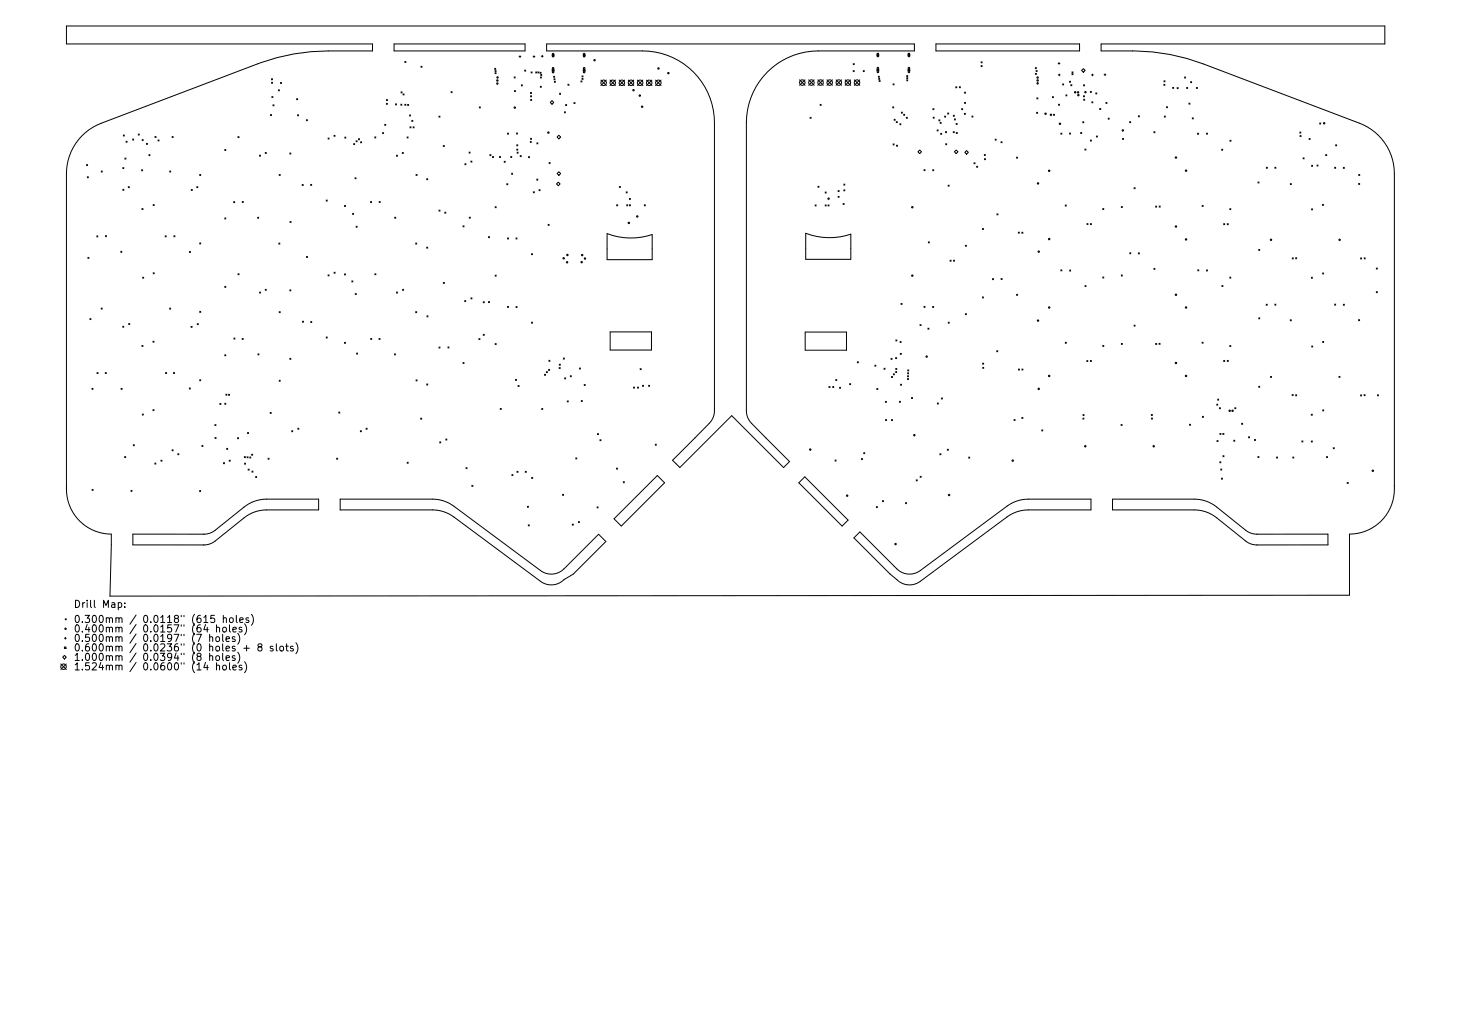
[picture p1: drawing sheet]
<svg xmlns="http://www.w3.org/2000/svg" width="297mm" height="210mm" viewBox="0 0 297 210" stroke-linecap="round" stroke-linejoin="round" font-family="sans-serif">
<defs><g id="words">
<g font-size="2">
<text x="14.9" y="123.6">Drill Map:</text>
<text x="14.9" y="126.7">0.300mm / 0.0118&quot; (615 holes)</text>
<text x="14.9" y="128.6">0.400mm / 0.0157&quot; (64 holes)</text>
<text x="14.9" y="130.5">0.500mm / 0.0197&quot; (7 holes)</text>
<text x="14.9" y="132.4">0.600mm / 0.0236&quot; (0 holes + 8 slots)</text>
<text x="14.9" y="134.4">1.000mm / 0.0394&quot; (8 holes)</text>
<text x="14.9" y="136.3">1.524mm / 0.0600&quot; (14 holes)</text>
</g>
</g></defs>
<g fill="none" stroke="#000" stroke-width=".2">
<path d="M13.5 5.3h268.1v3.6h-57.7v1.5a69.7 69.7 0 0 1 14 .7l3.4 .8 3.4 1.1 31.7 12.1a11 11 0 0 1 7.1 10.2v64.2a9.1 9.1 0 0 1-9.1 9.1v12.4l-252 .2 .2-12.6a9.1 9.1 0 0 1-9.1-9.1v-64.2a11 11 0 0 1 7.1-10.2l31.7-12.1a40.5 40.5 0 0 1 14.4-2.6h9v-1.5h-62.2zM55.2 16l.2 .2M55.2 16.7l.2 .2M55.3 19.6l.2 .3M55.4 16l-.2 .2M55.4 16.7l-.2 .2M55.5 19.6l-.2 .3M56.6 18.3l.2 .2M56.8 18.3l-.2 .2M57 16.8l.2 .2M57.2 16.8l-.2 .2M80.1 8.9h26.7v1.5h-26.7z"/>
<path d="M81.5 18.7l.2 .2M81.7 18.7l-.2 .2M81.9 19.1l.3 .2M82.2 19.1l-.3 .2M82.3 12.5l.2 .2M82.5 12.5l-.2 .2M85.6 13.5l.2 .2M85.8 13.5l-.2 .2M91.7 18.6l.2 .3M91.9 18.6l-.2 .3M100.6 13.9l.2 .2M100.6 14.3l.3 .3"/>
<path d="M100.6 14.8l.3 .2M100.8 13.9l-.2 .2M100.9 14.3l-.3 .3M100.9 14.8l-.3 .2M104.5 15.6l.3 .3M104.6 18.4l.2 .2M104.8 15.6l-.3 .3M104.8 18.4l-.2 .2M105.5 11.5h.4M105.7 11.3v.4M106 17.3l.2 .2M106.2 17.3l-.2 .2"/>
<path d="M106.7 14.3l.2 .2M106.9 14.3l-.2 .2M107.8 18.8l.3 .2M107.9 19.5l.2 .2M108 14.6l.2 .2M108.1 18.8l-.3 .2M108.1 19.5l-.2 .2M108.2 14.6l-.2 .2M108.4 11.5h.4M108.6 11.3v.4M108.9 14.6l.2 .2M109.1 14.6l-.2 .2"/>
<path d="M109.4 14.6l.2 .2M109.6 14.6l-.2 .2M109.8 14.7l.2 .2M109.8 17.5l.3 .3M109.9 15.6l.2 .3M109.9 15.1l.3 .3M110 14.7l-.2 .2M110.1 17.5l-.3 .3M110.1 11.4h.3M110.1 15.6l-.2 .3M110.2 15.1l-.3 .3M110.2 11.3v.3"/>
<path d="M111.1 8.9h74.8v1.5h-19.5a14.6 14.6 0 0 0-14.7 14.6v58.5a3.7 3.7 0 0 0 1.1 2.6l7.7 7.8-1.2 1.2-10.5-10.6-10.6 10.6-1.5-1.5 7.5-7.5a3.7 3.7 0 0 0 1.1-2.6v-58.5a14.6 14.6 0 0 0-14.7-14.6h-19.5zM112.3 11.1h.3v.3h-.3zM112.3 14.1h.3v.3h-.3zM112.3 10.9l.3 .1-.1 .6-.2-.1zM112.3 13.8l.3 .1v.8l-.1 .1-.2-.1zM112.6 15.5l.2 .2M112.6 16l.2 .2M112.7 16.5l.2 .2M112.8 15.5l-.2 .2M112.8 16l-.2 .2M112.9 16.5l-.2 .2M113.8 19l.2 .2"/>
<path d="M114 19l-.2 .2M115.5 17.1l.2 .2M115.7 17.1l-.2 .2M118.1 16.5l.2 .2M118.3 16.5l-.2 .2M118.3 15.4l.2 .2M118.3 15.9l.2 .3M118.5 15.4l-.2 .2M118.5 15.9l-.2 .3M118.6 11.1h.3v.3h-.3zM118.6 14.1h.3v.3h-.3zM118.7 10.9l.2 .1-.1 .6-.2-.1z"/>
<path d="M118.7 13.8l.2 .1v.8l-.1 .1-.2-.1zM122.2 16.3l1.1 1.1M123.3 16.3l-1.1 1.1M124 16.3l1.1 1.1M125.1 16.3l-1.1 1.1M125.9 16.3l1.1 1.1M127 16.3l-1.1 1.1M127.7 16.3l1.1 1.1M128.8 16.3l-1.1 1.1M129.6 16.3l1.1 1.1M130.7 16.3l-1.1 1.1M131.4 16.3l1.1 1.1"/>
<path d="M132.5 16.3l-1.1 1.1M133.3 16.3l1.1 1.1M134.4 16.3l-1.1 1.1M162.6 16.2l1.1 1.1M163.7 16.2l-1.1 1.1M164.4 16.2l1.1 1.1M165.5 16.2l-1.1 1.1M166.3 16.2l1.1 1.1M167.4 16.2l-1.1 1.1M168.1 16.2l1.1 1.1M169.2 16.2l-1.1 1.1M170 16.2l1.1 1.1"/>
<path d="M171.1 16.2l-1.1 1.1M171.8 16.2l1.1 1.2M172.9 16.2l-1.1 1.2M173.5 14.4l.2 .2M173.5 12.9l.2 .3M173.7 14.4l-.2 .2M173.7 12.9l-.2 .3M173.7 16.2l1.1 1.2M174.8 16.2l-1.1 1.2M175.5 14.4l.2 .2M175.7 14.4l-.2 .2M178.3 11h.3v.3h-.3z"/>
<path d="M178.3 14.1h.3v.3h-.3zM178.4 10.9h.2l-.1 .6-.2-.1zM178.4 13.7l.2 .1v.9l-.1 .1-.2-.1zM178.6 15.5l.2 .2M178.7 15.9l.2 .3M178.7 16.4l.2 .2M178.8 15.5l-.2 .2M178.9 15.9l-.2 .3M178.9 16.4l-.2 .2M181.6 17.1l.2 .2M181.8 17.1l-.2 .2M184.3 15.4l.3 .2"/>
<path d="M184.3 16.2l.3 .3M184.3 15.8l.3 .2M184.6 15.4l-.3 .2M184.6 16.2l-.3 .3M184.6 15.8l-.3 .2M184.6 11h.4v.3h-.4zM184.6 14.1h.4v.3h-.4zM184.7 10.9h.2l-.1 .6-.1-.1zM184.7 13.7l.2 .1v.9l-.1 .1-.1-.1zM190.3 8.9h29.2v1.5h-29.2zM194.3 17.6l.2 .3M194.5 17.6l-.2 .3"/>
<path d="M195 17.6l.3 .3M195.3 17.6l-.3 .3M196.1 18.7l.2 .3M196.3 18.7l-.2 .3M199.5 12.6l.2 .2M199.5 13.3l.2 .3M199.7 13.3l-.2 .3M199.7 12.6l-.2 .2M210.5 13.7l.2 .3M210.5 14.9l.2 .2M210.6 14.3l.3 .3M210.7 13.7l-.2 .3"/>
<path d="M210.7 14.9l-.2 .2M210.8 19.9l.2 .2M210.9 14.3l-.3 .3M211 19.9l-.2 .2M214 19.7l.2 .2M214.2 19.7l-.2 .2M215.1 12.9h.4M215.2 15.2h.3M215.3 12.7v.4M215.4 15.1v.3M216 17.1l.3 .2M216.3 17.1l-.3 .2"/>
<path d="M216.7 19.3l.2 .2M216.9 19.3l-.2 .2M217.4 16.5l.3 .2M217.7 16.5l-.3 .2M217.7 17.2l.2 .2M217.9 17.2l-.2 .2M217.9 14.6l.3 .2M217.9 15l.3 .2M218.2 14.6l-.3 .2M218.2 15l-.3 .2M220.3 14l.3 .3-.3 .4-.4-.4zM220.3 19.5l.2 .2"/>
<path d="M220.3 17.2l.2 .3M220.5 19.5l-.2 .2M220.5 17.2l-.2 .3M221.7 18.6l.2 .2M221.9 18.6l-.2 .2M221.9 15.2h.4M222.1 15.1v.3M222.8 18.9l.2 .2M223 18.9l-.2 .2M224.5 15.2h.3M224.7 15v.4M236.6 17.1l.2 .3"/>
<path d="M236.6 16.4l.3 .2M236.8 17.1l-.2 .3M236.9 16.4l-.3 .2M238.4 17.8l.2 .2M238.6 17.8l-.2 .2M239.3 17.8l.2 .2M239.5 17.8l-.2 .2M240.8 15.7l.3 .2M241.1 15.7l-.3 .2M241.3 17.8l.2 .2M241.5 17.8l-.2 .2M242.1 16.6l.2 .2"/>
<path d="M242.3 16.6l-.2 .2M243.2 17.8l.3 .2M243.5 17.8l-.3 .2M17.6 33.5l.2 .2M17.7 35.9l.3 .3M17.8 33.5l-.2 .2M18 35.9l-.3 .3M20.6 34.8l.2 .2M20.8 34.8l-.2 .2M25 34.1l.2 .2M25 38.5l.2 .2M25.1 27.4l.2 .3"/>
<path d="M25.2 34.1l-.2 .2M25.2 38.5l-.2 .2M25.3 27.4l-.2 .3M25.4 32.1l.2 .3M25.6 32.1l-.2 .3M25.6 28.7l.2 .2M25.8 28.7l-.2 .2M26.1 38l.2 .2M26.3 38l-.2 .2M27 28.3l.2 .2M27.2 28.3l-.2 .2M28.1 27.3l.2 .2"/>
<path d="M28.3 27.3l-.2 .2M28.8 34.5l.2 .2M28.9 28.4l.2 .2M29 34.5l-.2 .2M29.1 28.4l-.2 .2M29.8 29.1l.2 .3M30 29.1l-.2 .3M30.3 31.4l.2 .3M30.5 31.4l-.2 .3M31.5 27.7l.2 .3M31.7 27.7l-.2 .3M32.1 28.5l.2 .2"/>
<path d="M32.3 28.5l-.2 .2M34.5 34.8l.2 .2M34.7 34.8l-.2 .2M35 27.8l.2 .2M35.2 27.8l-.2 .2M38.9 38.5l.2 .2M39.1 38.5l-.2 .2M40 38l.2 .2M40.2 38l-.2 .2M40.6 35.5l.2 .2M40.8 35.5l-.2 .2M45.7 30.4l.2 .2"/>
<path d="M45.9 30.4l-.2 .2M48.4 27.8l.2 .2M48.6 27.8l-.2 .2M52.8 31.5l.2 .3M53 31.5l-.2 .3M53.9 31l.2 .2M54.1 31l-.2 .2M55 23.3l.2 .2M55.2 23.3l-.2 .2M55.5 21.3l.2 .2M55.7 21.3l-.2 .2M56.8 35.5l.2 .2"/>
<path d="M57 35.5l-.2 .2M58.9 31.1l.2 .2M59.1 31.1l-.2 .2M60.3 20.1l.2 .2M60.5 23.3l.2 .3M60.5 20.1l-.2 .2M60.7 23.3l-.2 .3M61.4 37.5l.2 .2M61.6 37.5l-.2 .2M62.3 24.3l.2 .3M62.5 24.3l-.2 .3M63.2 37.5l.2 .2"/>
<path d="M63.4 37.5l-.2 .2M66.7 28.1l.2 .2M66.9 28.1l-.2 .2M67.9 27.5l.2 .2M68.1 27.5l-.2 .2M70.1 27.9l.2 .2M70.3 27.9l-.2 .2M71.9 29.2l.2 .2M72.1 29.2l-.2 .2M72.2 36.1l.2 .3M72.4 36.1l-.2 .3M72.4 28.6l.2 .2"/>
<path d="M72.6 28.6l-.2 .2M72.9 28.2l.2 .2M73.1 28.2l-.2 .2M73.3 28.8l.2 .2M73.5 28.8l-.2 .2M76.2 27.8l.2 .3M76.4 27.8l-.2 .3M77.8 27l.2 .2M78 27l-.2 .2M78.2 25.3l.2 .2M78.4 25.3l-.2 .2M78.5 21l.3 .2"/>
<path d="M78.6 20.2l.2 .3M78.8 21l-.3 .2M78.8 20.2l-.2 .3M80.4 21.1l.2 .2M80.6 31.6l.2 .2M80.6 21.1l-.2 .2M80.8 31.6l-.2 .2M81.5 21.2l.2 .2M81.7 21.2l-.2 .2M81.8 31l.2 .2M82 31l-.2 .2M82.3 21.2l.2 .2"/>
<path d="M82.5 21.2l-.2 .2M82.8 27.8l.2 .3M82.9 21.2l.2 .2M83 27.8l-.2 .3M83.1 21.2l-.2 .2M83.3 23.4l.2 .2M83.3 25.8l.3 .2M83.5 23.4l-.2 .2M83.6 25.8l-.3 .2M83.7 24.5l.2 .2M83.9 24.5l-.2 .2M84 25.8l.2 .2"/>
<path d="M84.2 25.8l-.2 .2M84.6 35.5l.2 .2M84.8 35.5l-.2 .2M86.7 36.3l.3 .3M87 36.3l-.3 .3M89.2 23.6l.3 .2M89.5 23.6l-.3 .2M90.1 29.6l.2 .2M90.3 29.6l-.2 .2M94.5 33.3l.2 .2M94.7 33.3l-.2 .2M95.4 30.9l.2 .2"/>
<path d="M95.6 30.9l-.2 .2M95.7 32.8l.2 .2M95.9 32.8l-.2 .2M97.4 21.7l.3 .3M97.7 21.7l-.3 .3M99.6 31.4l.2 .3M99.8 31.4l-.2 .3M100.1 31.8l.2 .3M100.3 31.8l-.2 .3M101.6 31.8l.2 .2M101.8 31.8l-.2 .2M102.5 32.8l.2 .2"/>
<path d="M102.7 32.8l-.2 .2M103 37.4l.2 .2M103.2 27.1l.2 .2M103.2 37.4l-.2 .2M103.4 27.1l-.2 .2M103.8 31.8l.3 .2M104 35.2l.2 .2M104.1 31.8l-.3 .2M104.2 35.2l-.2 .2M105 27l.2 .3M105.1 29.4l.2 .3M105.1 30.3l.2 .2"/>
<path d="M105.1 30.9l.2 .3M105.2 27l-.2 .3M105.3 29.4l-.2 .3M105.3 30.3l-.2 .2M105.3 30.9l-.2 .3M105.8 31.6l.2 .3M106 31.6l-.2 .3M107.4 31.9l.3 .2M107.7 31.9l-.3 .2M107.8 28.7l.2 .3M107.9 28.1l.2 .2M107.9 20.2l.2 .2"/>
<path d="M108 28.7l-.2 .3M108.1 28.1l-.2 .2M108.1 20.2l-.2 .2M108.4 39l.2 .2M108.6 39l-.2 .2M109.1 36.4l.3 .2M109.2 29l.2 .3M109.4 36.4l-.3 .2M109.4 29l-.2 .3M109.6 38.6l.2 .2M109.8 38.6l-.2 .2M111.6 33l.3 .3"/>
<path d="M111.9 33l-.3 .3M111.9 20.8l.3-.3 .4 .3-.4 .4zM113.1 37.4l.4-.4 .4 .4-.4 .4zM113.3 35.3l.3-.4 .4 .4-.4 .4zM113.3 27.9l.3-.4 .4 .4-.4 .3zM114.7 22.7l.3 .3M115 22.7l-.3 .3M115 21.3l.2 .2M115.2 21.3l-.2 .2M116.7 20.8l.2 .3M116.9 20.8l-.2 .3M125.9 37.9l.2 .2"/>
<path d="M126.1 37.9l-.2 .2M127.3 39l.2 .2M127.5 39l-.2 .2M164.7 23.8l.2 .3M164.9 23.8l-.2 .3M166.3 37.9l.2 .2M166.5 37.9l-.2 .2M166.7 21.2l.3 .2M167 21.2l-.3 .2M167.8 39l.2 .3M168 39l-.2 .3M170.4 38.7l.2 .3"/>
<path d="M170.4 39.9l.2 .2M170.6 38.7l-.2 .3M170.6 39.9l-.2 .2M171.6 37.4l.2 .3M171.6 38.6l.2 .2M171.8 38.6l-.2 .2M171.8 37.4l-.2 .3M181.5 21.7l.2 .2M181.6 29.3l.2 .2M181.7 21.7l-.2 .2M181.8 24.2l.2 .3M181.8 29.3l-.2 .2"/>
<path d="M182 24.2l-.2 .3M182.2 24.7l.2 .2M182.3 29.5l.2 .2M182.4 24.7l-.2 .2M182.5 29.5l-.2 .2M182.9 25.2l.3 .2M183.2 25.2l-.3 .2M183.3 22.8l.2 .2M183.5 22.8l-.2 .2M183.7 23.2l.2 .3M183.9 23.2l-.2 .3M184.3 23.8l.2 .3"/>
<path d="M184.5 23.8l-.2 .3M187 30.5l.4 .4-.4 .3-.4-.3zM187.9 34.5l.2 .2M188.1 34.5l-.2 .2M189.6 34.5l.2 .2M189.7 22.1l.2 .2M189.7 23.8l.2 .2M189.8 34.5l-.2 .2M189.9 22.1l-.2 .2M189.9 23.8l-.2 .2M190.5 26.4l.2 .2M190.7 26.4l-.2 .2"/>
<path d="M190.9 24.4l.2 .2M191.1 24.4l-.2 .2M191.1 24.9l.3 .2M191.2 27.1l.3 .2M191.4 24.9l-.3 .2M191.5 27.1l-.3 .2M192.1 23.6l.2 .2M192.2 26.8l.2 .2M192.3 23.6l-.2 .2M192.3 29.2l.2 .2M192.4 26.8l-.2 .2M192.5 29.2l-.2 .2"/>
<path d="M192.7 23l.2 .2M192.8 37.6l.2 .3M192.9 23l-.2 .2M193 37.6l-.2 .3M193.8 26.8l.2 .2M193.8 23.4l.2 .2M194 26.8l-.2 .2M194 23.4l-.2 .2M194 24.2l.3 .2M194 30.9l.4-.4 .4 .4-.4 .3zM194.3 24.2l-.3 .2M194.4 25.1l.2 .2"/>
<path d="M194.4 26.9l.2 .3M194.6 25.1l-.2 .2M194.6 26.9l-.2 .3M195.5 22.1l.2 .2M195.7 22.1l-.2 .2M196.1 23l.2 .3M196.1 20.8l.2 .2M196.3 23l-.2 .3M196.3 20.8l-.2 .2M196.5 30.6l.4 .4-.4 .3-.3-.3zM197.6 23.6l.2 .2M197.8 23.6l-.2 .2"/>
<path d="M198 33.1l.2 .2M198.2 33.1l-.2 .2M198.6 33.8l.2 .2M198.8 33.8l-.2 .2M200.1 31.4l.2 .2M200.2 32.3l.2 .2M200.3 31.4l-.2 .2M200.4 32.3l-.2 .2M202.3 28.3l.2 .2M202.5 28.3l-.2 .2M203.5 28.8l.2 .2M203.7 28.8l-.2 .2"/>
<path d="M206.7 31.9l.2 .3M206.9 31.9l-.2 .3M210.7 22.8l.3 .3M211 22.8l-.3 .3M214.2 23.2l.2 .3M214.4 23.2l-.2 .3M215.2 21.2l.2 .2M215.4 21.2l-.2 .2M215.7 27.1l.2 .2M215.9 27.1l-.2 .2M217.5 27.1l.2 .2M217.7 27.1l-.2 .2"/>
<path d="M219.7 26.9l.2 .3M219.9 26.9l-.2 .3M220.1 24.8l.3 .2M220.3 20.2l.2 .2M220.4 24.8l-.3 .2M220.5 20.2l-.2 .2M220.6 30.3l.2 .2M220.8 30.3l-.2 .2M221.7 28.5l.2 .2M221.9 28.5l-.2 .2M222 20.7l.2 .2M222.2 20.7l-.2 .2"/>
<path d="M222.9 27.7l.2 .2M223.1 27.7l-.2 .2M223.6 22.1l.2 .2M223.8 22.1l-.2 .2M224.8 20.8l.3 .2M225.1 20.8l-.3 .2M225.3 24l.2 .2M225.5 24l-.2 .2M228.2 28.1l.2 .3M228.4 28.1l-.2 .3M229.7 24.7l.2 .3M229.9 24.7l-.2 .3"/>
<path d="M230.6 38.2l.2 .2M230.8 38.2l-.2 .2M231.4 23.5l.3 .3M231.7 23.5l-.3 .3M234.6 26.8l.2 .2M234.8 26.8l-.2 .2M236.7 23.6l.2 .2M236.9 23.6l-.2 .2M237.2 21.7l.2 .2M237.4 21.7l-.2 .2M241.7 21l.2 .2M241.9 21l-.2 .2"/>
<path d="M242.4 24l.2 .2M242.6 24l-.2 .2M243.5 27.1l.2 .2M243.7 27.1l-.2 .2M245.3 27.1l.2 .2M245.5 27.1l-.2 .2M248.4 30.3l.2 .3M248.6 30.3l-.2 .3M250.1 28.5l.2 .2M250.3 28.5l-.2 .2M255.8 37l.2 .2M256 37l-.2 .2"/>
<path d="M257.5 34l.2 .2M257.7 34l-.2 .2M259.2 34l.2 .2M259.4 34l-.2 .2M262.3 37.3l.3 .3M262.6 37.3l-.3 .3M264.3 26.9l.2 .2M264.3 27.6l.2 .2M264.5 26.9l-.2 .2M264.5 27.6l-.2 .2M264.9 32.1l.2 .2M265.1 32.1l-.2 .2"/>
<path d="M266.1 28.1l.3 .3M266.4 28.1l-.3 .3M266.7 33.6l.2 .2M266.9 33.6l-.2 .2M267.8 33.6l.2 .2M268 33.6l-.2 .2M268.3 25l.2 .2M268.5 25l-.2 .2M269.5 31.4l.2 .3M269.7 31.4l-.2 .3M271.4 34l.2 .2M271.6 29.4l.2 .3"/>
<path d="M271.6 34l-.2 .2M271.8 29.4l-.2 .3M273.1 34l.2 .2M273.3 34l-.2 .2M276.2 37.3l.2 .2M276.2 35.5l.3 .2M276.4 37.3l-.2 .2M276.5 35.5l-.3 .2M17.9 52.3l.2 .3M18.1 52.3l-.2 .3M19.7 48l.2 .2M19.9 48l-.2 .2"/>
<path d="M21.4 47.9l.2 .2M21.6 47.9l-.2 .2M24.6 51.1l.2 .2M24.8 51.1l-.2 .2M28.9 42.4l.2 .2M29 56.4l.2 .2M29.1 42.4l-.2 .2M29.2 56.4l-.2 .2M31.1 41.6l.3 .2M31.1 55.5l.3 .2M31.4 41.6l-.3 .2M31.4 55.5l-.3 .2"/>
<path d="M33.6 48l.2 .2M33.8 48l-.2 .2M35.4 47.9l.2 .3M35.6 47.9l-.2 .3M38.5 51.1l.2 .2M38.7 51.1l-.2 .2M40.6 49.4l.2 .2M40.8 49.4l-.2 .2M45.7 44.3l.2 .2M45.7 58.2l.2 .2M45.9 44.3l-.2 .2M45.9 58.2l-.2 .2"/>
<path d="M47.5 41l.2 .2M47.7 41l-.2 .2M48.4 55.7l.2 .2M48.6 55.7l-.2 .2M49.2 41l.3 .2M49.5 41l-.3 .2M52.4 44.2l.2 .2M52.6 44.2l-.2 .2M52.8 59.4l.2 .2M53 59.4l-.2 .2M53.9 58.8l.2 .2M54.1 58.8l-.2 .2"/>
<path d="M56.7 49.4l.2 .2M56.9 49.4l-.2 .2M58.9 58.9l.2 .3M59 45l.2 .2M59.1 58.9l-.2 .3M59.2 45l-.2 .2M62.3 52.1l.2 .3M62.5 52.1l-.2 .3M66.3 40.7l.2 .2M66.5 40.7l-.2 .2M66.7 55.9l.2 .2M66.9 55.9l-.2 .2"/>
<path d="M67.9 55.3l.2 .3M68.1 55.3l-.2 .3M70 41.8l.2 .2M70 55.7l.2 .2M70.2 41.8l-.2 .2M70.2 55.7l-.2 .2M71.5 57.1l.3 .2M71.7 43.4l.2 .2M71.8 57.1l-.3 .2M71.9 43.4l-.2 .2M72.2 59.7l.2 .2M72.4 46l.2 .2"/>
<path d="M72.4 59.7l-.2 .2M72.6 46l-.2 .2M75.3 41l.3 .2M75.6 41l-.3 .2M76.2 55.7l.2 .2M76.4 55.7l-.2 .2M77.1 41l.2 .2M77.3 41l-.2 .2M80.2 44.2l.3 .2M80.5 44.2l-.3 .2M80.6 59.4l.2 .2M80.8 59.4l-.2 .2"/>
<path d="M81.8 58.8l.3 .2M82.1 58.8l-.3 .2M84.5 49.4l.2 .2M84.7 49.4l-.2 .2M86.7 50.2l.3 .3M87 50.2l-.3 .3M89.2 42.7l.3 .2M89.5 42.7l-.3 .2M90.1 57.4l.2 .2M90.3 57.4l-.2 .2M90.4 43.1l.2 .3M90.6 43.1l-.2 .3"/>
<path d="M94.1 45.9l.2 .2M94.3 45.9l-.2 .2M95.4 44.2l.2 .2M95.6 44.2l-.2 .2M99.3 48.1l.2 .2M99.5 48.1l-.2 .2M100.7 55.9l.2 .3M100.7 42l.2 .2M100.9 42l-.2 .2M100.9 55.9l-.2 .3M103.2 48.4l.2 .2M103.4 48.4l-.2 .2"/>
<path d="M104.9 48.4l.2 .2M105.1 48.4l-.2 .2M108.1 51.6l.2 .2M108.3 51.6l-.2 .2M111.4 45.6l.3 .2M111.7 45.6l-.3 .2M123.4 47.5a13.5 13.5 0 0 0 9.2 .2v5.1h-9.2zM125.4 41.6l.2 .3M125.6 41.6l-.2 .3M127.4 41.6l.2 .3M127.6 41.6l-.2 .3M128 40.3l.2 .3"/>
<path d="M128 41.6l.2 .3M128.2 40.3l-.2 .3M128.2 41.6l-.2 .3M131 41.6l.2 .3M131.2 41.6l-.2 .3M163.8 47.4a13.5 13.5 0 0 0 9.2 .2v5.1h-9.2zM165.7 41.7l.2 .2M165.9 41.7l-.2 .2M167.8 41.7l.2 .2M168 41.7l-.2 .2M168.3 41.7l.3 .2M168.6 41.7l-.3 .2"/>
<path d="M171.4 41.4l.2 .2M171.6 41.4l-.2 .2M188.7 49.2l.3 .2M189 49.2l-.3 .2M193.2 52.9l.2 .2M193.4 52.9l-.2 .2M193.8 52.9l.3 .2M194.1 52.9l-.3 .2M196.3 49.9l.2 .2M196.5 49.9l-.2 .2M199.7 46.5l.2 .2M199.9 46.5l-.2 .2"/>
<path d="M201.8 56.7l.2 .2M202 56.7l-.2 .2M202.7 43.5l.2 .2M202.9 43.5l-.2 .2M203.5 56.6l.2 .2M203.7 56.6l-.2 .2M206.7 59.8l.2 .3M206.9 59.8l-.2 .3M207 47.2l.3 .2M207.3 47.2l-.3 .2M207.8 47.2l.2 .2M208 47.2l-.2 .2"/>
<path d="M215.7 54.9l.2 .2M215.9 54.9l-.2 .2M216.6 41.7l.2 .2M216.8 41.7l-.2 .2M217.5 54.9l.2 .2M217.7 54.9l-.2 .2M220.6 58.1l.2 .2M220.8 58.1l-.2 .2M221 45.5l.2 .2M221.2 45.5l-.2 .2M221.7 45.5l.2 .2M221.9 45.5l-.2 .2"/>
<path d="M224.2 42.4l.2 .2M224.2 56.3l.2 .2M224.4 42.4l-.2 .2M224.4 56.3l-.2 .2M228 42l.2 .2M228 55.9l.2 .2M228.2 55.9l-.2 .2M228.2 42l-.2 .2M229.7 51.4l.2 .2M229.9 51.4l-.2 .2M231.4 51.4l.3 .2M231.7 51.4l-.3 .2"/>
<path d="M234.6 54.6l.2 .2M234.8 54.6l-.2 .2M235 41.9l.2 .2M235.2 41.9l-.2 .2M235.7 41.9l.2 .2M235.9 41.9l-.2 .2M243.5 54.9l.2 .2M243.7 54.9l-.2 .2M244.4 41.8l.2 .2M244.6 41.8l-.2 .2M245.3 54.9l.2 .2M245.5 54.9l-.2 .2"/>
<path d="M248.4 58.1l.2 .2M248.6 58.1l-.2 .2M248.8 45.5l.2 .2M249 45.5l-.2 .2M249.5 45.5l.2 .2M249.7 45.5l-.2 .2M250 42.4l.2 .2M250 56.3l.2 .3M250.2 42.4l-.2 .2M250.2 56.3l-.2 .3M255.9 50.7l.2 .2M256.1 50.7l-.2 .2"/>
<path d="M262.7 52.4l.2 .3M262.9 52.4l-.2 .3M263.4 52.4l.2 .2M263.6 52.4l-.2 .2M266.6 56.4l.2 .2M266.7 42.5l.2 .2M266.8 56.4l-.2 .2M266.9 42.5l-.2 .2M268.9 41.6l.2 .2M268.9 55.5l.2 .2M269.1 41.6l-.2 .2M269.1 55.5l-.2 .2"/>
<path d="M276.6 52.4l.2 .3M276.8 52.4l-.2 .3M277.3 52.4l.3 .2M277.6 52.4l-.3 .2M279.8 59.3l.2 .2M279.8 54.5l.2 .2M280 54.5l-.2 .2M280 59.3l-.2 .2M18.3 64.8l.2 .2M18.5 64.8l-.2 .2M18.7 79l.2 .2M18.9 79l-.2 .2"/>
<path d="M19.7 75.7l.2 .3M19.9 75.7l-.2 .3M20.6 62.6l.2 .3M20.8 62.6l-.2 .3M21.4 75.7l.2 .3M21.6 75.7l-.2 .3M24.6 79l.2 .2M24.8 79l-.2 .2M25 66.3l.2 .2M25.2 66.3l-.2 .2M26.2 65.8l.2 .2M26.4 65.8l-.2 .2"/>
<path d="M28.9 70.2l.2 .3M29.1 70.2l-.2 .3M31.1 69.4l.2 .2M31.3 69.4l-.2 .2M33.7 75.7l.2 .3M33.9 75.7l-.2 .3M34.5 62.6l.2 .3M34.7 62.6l-.2 .3M35.3 75.7l.2 .3M35.5 75.7l-.2 .3M38.5 78.9l.2 .2M38.7 78.9l-.2 .2"/>
<path d="M38.8 66.4l.3 .2M39.1 66.4l-.3 .2M40.1 65.8l.2 .2M40.3 65.8l-.2 .2M40.6 63.3l.2 .2M40.6 77.2l.2 .2M40.8 63.3l-.2 .2M40.8 77.2l-.2 .2M45.7 72.1l.2 .3M45.9 72.1l-.2 .3M47.5 68.7l.3 .3M47.8 68.7l-.3 .3"/>
<path d="M49.2 68.8l.2 .2M49.4 68.8l-.2 .2M52.4 72l.3 .2M52.7 72l-.3 .2M56.8 63.4l.2 .2M56.8 77.3l.2 .2M57 63.4l-.2 .2M57 77.3l-.2 .2M58.9 72.9l.2 .2M59.1 72.9l-.2 .2M61.5 65.3l.2 .2M61.7 65.3l-.2 .2"/>
<path d="M63.2 65.4l.2 .2M63.4 65.4l-.2 .2M66.3 68.5l.2 .2M66.5 68.5l-.2 .2M70 69.6l.2 .2M70.2 69.6l-.2 .2M72.5 71.8l.2 .2M72.7 71.8l-.2 .2M75.4 68.8l.2 .2M75.6 68.8l-.2 .2M77.1 68.8l.2 .2M77.3 68.8l-.2 .2"/>
<path d="M80.2 72l.2 .2M80.4 72l-.2 .2M84.5 63.4l.2 .2M84.6 77.2l.2 .3M84.7 63.4l-.2 .2M84.8 77.2l-.2 .3M86.7 78.1l.3 .2M86.8 64.2l.2 .2M87 78.1l-.3 .2M87 64.2l-.2 .2M89.2 70.6l.3 .2M89.5 70.6l-.3 .2"/>
<path d="M91.1 70.5l.2 .3M91.3 70.5l-.2 .3M94.1 73.7l.2 .2M94.3 73.7l-.2 .2M94.5 61.1l.2 .2M94.7 61.1l-.2 .2M95.7 60.6l.3 .2M96 60.6l-.3 .2M97.4 68.8l.2 .3M97.6 68.8l-.2 .3M98.2 61.4l.3 .2M98.2 68l.3 .2"/>
<path d="M98.5 68l-.3 .2M98.5 61.4l-.3 .2M99.3 61.3l.2 .2M99.5 61.3l-.2 .2M100.7 69.9l.2 .2M100.9 69.9l-.2 .2M103.2 62.3l.2 .2M103.4 62.3l-.2 .2M104.8 77.1l.2 .3M104.9 62.3l.2 .3M105 77.1l-.2 .3M105.1 62.3l-.2 .3"/>
<path d="M105.3 78.4l.2 .2M105.5 78.4l-.2 .2M108.1 65.5l.2 .2M108.3 65.5l-.2 .2M110.7 76.1l.2 .2M110.9 76.1l-.2 .2M111.1 75.6l.2 .2M111.3 75.6l-.2 .2M111.5 75.1l.3 .2M111.6 73.3l.2 .2M111.8 75.1l-.3 .2M111.8 73.3l-.2 .2"/>
<path d="M113.7 74.7l.2 .3M113.7 74l.2 .3M113.9 74.7l-.2 .3M113.9 74l-.2 .3M114.5 72.8l.3 .2M114.8 72.8l-.3 .2M114.8 76.8l.2 .2M115 76.8l-.2 .2M115.9 76.4l.3 .2M116.2 76.4l-.3 .2M117.8 74.8l.2 .2M118 74.8l-.2 .2"/>
<path d="M118.8 78.2l.2 .2M119 78.2l-.2 .2M124.1 67.5h8.4v3.7h-8.4zM128.8 78.7l.2 .2M129 78.7l-.2 .2M129.6 78.7l.2 .2M129.8 78.7l-.2 .2M130.1 75l.3 .2M130.4 75l-.3 .2M130.6 78.3l.2 .3M130.8 78.3l-.2 .3M131.9 78.3l.2 .3"/>
<path d="M132.1 78.3l-.2 .3M163.7 67.5h8.4v3.7h-8.4zM168.5 78.6l.3 .2M168.8 78.6l-.3 .2M169.3 78.6l.2 .2M169.5 78.6l-.2 .2M169.9 77.2l.2 .2M170.1 77.2l-.2 .2M170.7 78.7l.2 .3M170.9 78.7l-.2 .3M172.7 78l.3 .2M173 78l-.3 .2"/>
<path d="M174.3 73.6l.2 .2M174.5 73.6l-.2 .2M177.9 74.3l.2 .2M178.1 74.3l-.2 .2M178.3 79l.2 .2M178.5 79l-.2 .2M179.7 74.9l.2 .2M179.9 74.9l-.2 .2M181.2 72.9l.2 .2M181.2 76.6l.3 .2M181.4 72.9l-.2 .2M181.5 76.6l-.3 .2"/>
<path d="M181.6 76l.2 .2M181.8 76l-.2 .2M182.1 72.7l.2 .2M182.1 75.5l.2 .2M182.1 74.9l.2 .2M182.1 69.1l.3 .2M182.3 72.7l-.2 .2M182.3 75.5l-.2 .2M182.3 74.9l-.2 .2M182.4 69.1l-.3 .2M183 69.4l.2 .3M183 71.8l.3 .3"/>
<path d="M183.1 78.1l.2 .2M183.2 61.7l.2 .2M183.2 69.4l-.2 .3M183.3 71.8l-.3 .3M183.3 78.1l-.2 .2M183.4 61.7l-.2 .2M184.5 77l.2 .2M184.5 76.4l.2 .2M184.5 75.8l.2 .2M184.5 75.2l.3 .2M184.7 77l-.2 .2M184.7 76.4l-.2 .2"/>
<path d="M184.7 75.8l-.2 .2M184.8 75.2l-.3 .2M187 66l.3 .2M187.3 66l-.3 .2M187.9 62.3l.2 .2M188.1 62.3l-.2 .2M188.7 66.7l.2 .2M188.9 66.7l-.2 .2M189.6 62.3l.2 .2M189.8 62.3l-.2 .2M192.8 65.5l.2 .2M193 65.5l-.2 .2"/>
<path d="M196.3 63.8l.2 .2M196.5 63.8l-.2 .2M199.7 60.4l.2 .2M199.8 73.8l.2 .3M199.8 74.7l.2 .2M199.9 60.4l-.2 .2M200 73.8l-.2 .3M200 74.7l-.2 .2M202.6 71.3l.3 .2M202.9 71.3l-.3 .2M207.1 75l.2 .3M207.3 75l-.2 .3"/>
<path d="M207.8 75l.2 .3M208 75l-.2 .3M216.6 69.6l.2 .2M216.8 69.6l-.2 .2M221 73.3l.2 .2M221.2 73.3l-.2 .2M221.7 73.3l.2 .2M221.9 73.3l-.2 .2M224.2 70.2l.2 .3M224.4 70.2l-.2 .3M228 69.8l.2 .2M228.2 69.8l-.2 .2"/>
<path d="M230.6 66.1l.2 .2M230.8 66.1l-.2 .2M235 69.8l.2 .3M235.2 69.8l-.2 .3M235.6 69.8l.3 .2M235.9 69.8l-.3 .2M244.4 69.6l.2 .2M244.6 69.6l-.2 .2M248.8 73.3l.2 .2M249 73.3l-.2 .2M249.5 73.3l.2 .2M249.7 73.3l-.2 .2"/>
<path d="M250 70.3l.2 .2M250.2 70.3l-.2 .2M255.9 64.6l.2 .2M255.9 78.5l.2 .3M256.1 64.6l-.2 .2M256.1 78.5l-.2 .3M257.4 61.9l.2 .2M257.6 61.9l-.2 .2M258.3 76.5l.2 .2M258.5 76.5l-.2 .2M259.2 61.8l.2 .3M259.4 61.8l-.2 .3"/>
<path d="M262.3 65l.2 .2M262.5 65l-.2 .2M266.7 70.4l.2 .2M266.9 70.4l-.2 .2M268.9 69.4l.2 .2M269.1 69.4l-.2 .2M271.3 61.8l.3 .3M271.6 61.8l-.3 .3M272.2 76.5l.2 .2M272.4 76.5l-.2 .2M273.1 61.9l.2 .2M273.3 61.9l-.2 .2"/>
<path d="M276.2 65l.2 .2M276.4 65l-.2 .2M18.7 99.5l.2 .2M18.9 99.5l-.2 .2M25.3 92.8l.3 .3M25.6 92.8l-.3 .3M26.6 99.7l.2 .2M26.8 99.7l-.2 .2M27.1 90.4l.2 .2M27.3 90.4l-.2 .2M28.9 84.2l.2 .2M29.1 84.2l-.2 .2"/>
<path d="M31.1 83.3l.2 .2M31.3 83.3l-.2 .2M31.5 94.2l.2 .2M31.7 94.2l-.2 .2M32.7 93.6l.2 .2M32.9 93.6l-.2 .2M35 91.5l.2 .2M35.2 91.5l-.2 .2M36.2 92.3l.2 .2M36.4 92.3l-.2 .2M40.6 99.8l.2 .2M40.8 99.8l-.2 .2"/>
<path d="M41 90.6l.3 .2M41.3 90.6l-.3 .2M43.7 86.3l.2 .3M43.7 89l.2 .2M43.9 86.3l-.2 .3M43.9 89l-.2 .2M44.7 82l.2 .2M44.9 82l-.2 .2M45.4 94.1l.2 .2M45.6 94.1l-.2 .2M45.7 82l.2 .2M45.9 82l-.2 .2"/>
<path d="M45.9 80.2l.2 .2M46.1 91.2l.2 .2M46.1 80.2l-.2 .2M46.3 91.2l-.2 .2M46.5 80.2l.2 .2M46.6 93.6l.2 .2M46.7 80.2l-.2 .2M46.8 93.6l-.2 .2M48.3 89l.2 .2M48.5 89l-.2 .2M49.7 92.8l.2 .3M49.7 94.2l.2 .2"/>
<path d="M49.9 92.8l-.2 .3M49.9 94.2l-.2 .2M50.2 92.9l.2 .2M50.3 87.9l.2 .3M50.4 92.9l-.2 .2M50.4 95.4l.3 .2M50.5 87.9l-.2 .3M50.7 95.4l-.3 .2M50.8 92.9l.2 .2M51 92.9l-.2 .2M51.2 92.4l.2 .2M51.2 95.8l.2 .2"/>
<path d="M51.4 92.4l-.2 .2M51.4 95.8l-.2 .2M52 96.9l.2 .2M52.2 96.9l-.2 .2M54.5 93.2l.2 .2M54.7 93.2l-.2 .2M54.9 83.9l.2 .2M55.1 83.9l-.2 .2M59.3 87.6l.2 .2M59.5 87.6l-.2 .2M60.5 87.1l.3 .2M60.8 87.1l-.3 .2"/>
<path d="M68.4 93.2l.3 .2M68.7 93.2l-.3 .2M68.9 83.8l.2 .2M69.1 83.8l-.2 .2M73.3 87.6l.2 .2M73.5 87.6l-.2 .2M74.4 87.1l.2 .2M74.6 87.1l-.2 .2M82.8 94l.2 .2M83 94l-.2 .2M85.5 85l.2 .2M85.7 85l-.2 .2"/>
<path d="M89.4 89.8l.2 .3M89.6 89.8l-.2 .3M90.6 89.3l.3 .2M90.9 89.3l-.3 .2M94.7 95.1l.3 .2M95 95.1l-.3 .2M95.9 98.7l.3 .2M96.2 98.7l-.3 .2M101.7 83l.2 .3M101.9 83l-.2 .3M104.1 96.5l.2 .2M104.3 96.5l-.2 .2"/>
<path d="M105.1 95.8l.2 .3M105.3 95.8l-.2 .3M106.8 95.8l.2 .3M107 95.8l-.2 .3M108.1 97.1l.2 .2M108.3 97.1l-.2 .2M110.1 83.1l.3 .2M110.4 83.1l-.3 .2M115.3 81.5l.2 .2M115.5 81.5l-.2 .2M117.1 93.1l.2 .2M117.3 93.1l-.2 .2"/>
<path d="M118.2 81.4l.2 .3M118.4 81.4l-.2 .3M121.5 88.2l.2 .2M121.7 88.2l-.2 .2M122 89.4l.2 .2M122.2 89.4l-.2 .2M125.3 95.2l.2 .2M125.5 95.2l-.2 .2M126.7 98l.2 .2M126.9 98l-.2 .2M133.2 90.3l.2 .2M133.4 90.3l-.2 .2"/>
<path d="M133.6 96.7l1.5 1.5-8.8 8.8-1.5-1.5zM162.4 98.2l1.2-1.2 8.8 8.8-1.2 1.2zM169.8 93.5l.2 .3M170 93.5l-.2 .3M175.1 93.2l.3 .3M175.4 93.2l-.3 .3M175.6 92l.2 .3M175.8 92l-.2 .3M180 81.6l.2 .2M180 85.3l.3 .2M180.2 81.6l-.2 .2M180.3 85.3l-.3 .2"/>
<path d="M181.2 85.3l.3 .2M181.5 85.3l-.3 .2M182.8 81.6l.3 .2M183.1 81.6l-.3 .2M185.3 80.8l.2 .3M185.5 80.8l-.2 .3M186.3 97.6l.2 .2M186.5 97.6l-.2 .2M187.1 96.8l.2 .3M187.3 96.8l-.2 .3M190.6 81.9l.2 .3M190.8 81.9l-.2 .3"/>
<path d="M191.1 92.3l.2 .2M191.3 92.3l-.2 .2M191.4 80.9l.2 .2M191.6 80.9l-.2 .2M192.6 91.3l.2 .3M192.8 91.3l-.2 .3M196.9 92.9l.3 .3M197.2 92.9l-.3 .3M206.2 85.3l.2 .2M206.4 85.3l-.2 .2M207.8 84.9l.2 .2M208 84.9l-.2 .2"/>
<path d="M211.8 87.4l.2 .2M212 87.4l-.2 .2M220.2 85l.2 .2M220.2 84.3l.2 .2M220.4 85l-.2 .2M220.4 84.3l-.2 .2M227.9 86.3l.2 .2M228.1 86.3l-.2 .2M234.1 84.3l.2 .2M234.1 85l.2 .2M234.3 84.3l-.2 .2M234.3 85l-.2 .2"/>
<path d="M241.8 86.3l.3 .2M242.1 86.3l-.3 .2M244.5 84.7l.2 .2M244.7 84.7l-.2 .2M247.4 82.2l.2 .2M247.4 89.6l.2 .2M247.6 81.2l.2 .2M247.6 82.2l-.2 .2M247.6 89.6l-.2 .2M247.8 81.2l-.2 .2M247.9 82.9l.2 .2M248 93.9l.2 .2"/>
<path d="M248 88.1l.2 .2M248.1 82.9l-.2 .2M248.2 95.4l.2 .2M248.2 93.9l-.2 .2M248.2 88.1l-.2 .2M248.3 97.2l.2 .2M248.4 95.4l-.2 .2M248.5 97.2l-.2 .2M248.6 88.1l.2 .2M248.6 92.7l.3 .2M248.8 88.1l-.2 .2M248.9 92.7l-.3 .2"/>
<path d="M250.8 89.5l.3 .2M251 82.9l.3 .2M251.1 89.5l-.3 .2M251.3 82.9l-.3 .2M252.4 86.1l.3 .2M252.7 86.1l-.3 .2M253.8 88.8l.3 .2M254.1 88.8l-.3 .2M255 89.4l.3 .2M255.3 89.4l-.3 .2M255.7 92.8l.3 .3M256 92.8l-.3 .3"/>
<path d="M259.5 92.9l.2 .2M259.7 92.9l-.2 .2M262.7 80.2l.2 .2M262.8 92.9l.3 .2M262.9 80.2l-.2 .2M263.1 92.9l-.3 .2M263.4 80.3l.2 .2M263.6 80.3l-.2 .2M264.7 89.7l.2 .2M264.9 89.7l-.2 .2M266.6 84.2l.2 .2M266.6 89.7l.2 .2"/>
<path d="M266.8 84.2l-.2 .2M266.8 89.7l-.2 .2M268.9 83.3l.2 .3M269.1 83.3l-.2 .3M269.7 92.8l.2 .3M269.9 92.8l-.2 .3M271.1 91l.2 .3M271.3 91l-.2 .3M273.9 98.1l.2 .2M274.1 98.1l-.2 .2M276.6 80.3l.2 .2M276.8 80.3l-.2 .2"/>
<path d="M277.3 80.2l.2 .3M277.5 80.2l-.2 .3M280 80.3l.3 .2M280.3 80.3l-.3 .2M27 108.6h14.5a3.7 3.7 0 0 0 2.3-.8l5.8-4.7a7.3 7.3 0 0 1 4.6-1.6h10.6v2.2h-10.6a7.3 7.3 0 0 0-4.6 1.6l-5.8 4.7a3.7 3.7 0 0 1-2.3 .8h-14.5zM69.2 101.5h18.7a7.3 7.3 0 0 1 4.4 1.4l17.6 13.1a3.7 3.7 0 0 0 4.8-.3l7-7.1 1.5 1.5-6.6 6.6-1.9 1.2a3.7 3.7 0 0 1-4.8 .3l-17.6-13.1a7.3 7.3 0 0 0-4.4-1.4h-18.7zM107.2 102.9l.2 .3M107.4 106.7l.2 .2M107.4 102.9l-.2 .3M107.6 106.7l-.2 .2M114.4 100.5l.2 .2M114.6 100.5l-.2 .2"/>
<path d="M116.3 106.6l.3 .2M116.6 106.6l-.3 .2M117.6 106.1l.2 .2M117.8 106.1l-.2 .2M121.4 103.1l.2 .2M121.6 103.1l-.2 .2M173.6 109.4l1.2-1.2 7.5 7.5a3.7 3.7 0 0 0 4.8 .3l17.6-13.1a7.3 7.3 0 0 1 4.4-1.4h12.7v2.2h-12.7a7.3 7.3 0 0 0-4.4 1.4l-17.6 13.1a3.7 3.7 0 0 1-4.8-.3l-1.3-1.2zM178.2 103l.2 .2M178.4 103l-.2 .2M179.4 101.8l.2 .2M179.6 101.8l-.2 .2M184.1 102.2l.2 .2"/>
<path d="M184.3 102.2l-.2 .2M226.2 101.5h16.6a7.3 7.3 0 0 1 4.6 1.6l5.8 4.7a3.7 3.7 0 0 0 2.3 .8h14.5v2.2h-14.5a3.7 3.7 0 0 1-2.3-.8l-5.8-4.7a7.3 7.3 0 0 0-4.6-1.6h-16.6zM12.4 135l1.1 1.1M13.1 131.6h.3v.3h-.3zM13.1 133.3l.4 .3-.4 .4-.4-.4zM13.1 129.8h.4M13.3 125.8l.2 .2M13.3 129.6v.4M13.5 125.8l-.2 .2M13.5 135l-1.1 1.1M24.1 122.6l.4-.1 .2 .3-.1 .7h-.5M25.4 123.4v.1"/>
<path d="M25.4 122.6v.2M41.8 127l-.4 1h.9M41.8 134.7l-.4 1h.9M42.6 129.6l.2-.1h.4v.9M42.6 133.5l.2-.2 .4 .1v.9M42.6 129v1.4M42.6 132.8v1.5M43.6 125.1h-.7l-.1 .7 .2-.1 .5 .1 .2 .2-.1 .4-.2 .2-.6-.2M43.9 129.6l.3-.1 .4 .1v.6l-.1 .2h-.3l-.3-.1zM43.9 133.5l.3-.2 .4 .2v.5l-.1 .2-.3 .1-.3-.1zM44 127.7l.2-.2 .4 .1v.9M44 135.4l.2-.1h.4v.9"/>
<path d="M44 127.1v1.4M44 134.8v1.4M45.3 129v1.2l.2 .2M45.3 132.8v1.3l.2 .2M45.3 127.7l.2-.2 .5 .2v.5l-.1 .2-.4 .1-.2-.1zM45.3 135.4l.2-.1 .5 .1v.6l-.1 .2h-.4l-.2-.1zM45.4 125.8l.2-.2 .4 .1v.9M45.4 125.1v1.5M46 130l.7-.2-.1-.3h-.4l-.2 .2v.7h.6M46 133.8l.7-.1-.1-.3-.4-.1-.2 .2v.7h.6M46.7 127.1v1.2l.2 .2M46.7 134.8v1.2l.2 .2"/>
<path d="M46.8 125.7l.3-.1 .3 .3v.4l-.3 .3-.3-.1-.1-.2zM47.4 128l.6-.1v-.3l-.4-.1-.2 .3v.6h.6M47.4 135.7l.6-.1v-.3h-.4l-.2 .2v.7h.6M47.8 129.5h-.4l-.2 .2 .1 .2 .5 .1v.4h-.6M47.8 133.4l-.4-.1-.2 .2 .1 .2 .5 .2v.3h-.6M48 125.1v1.3l.3 .2M48.3 128.8a1.68 1.68 0 0 1 0 2.2M48.3 132.6a1.68 1.68 0 0 1 0 2.3M48.7 126.1l.7-.1v-.3l-.4-.1-.3 .2 .1 .7h.6M49.2 127.6l-.4-.1-.2 .3 .1 .2 .5 .1v.3h-.6M49.2 135.3h-.4l-.2 .2 .1 .2 .5 .1v.4h-.6M49.6 131.8h1.1"/>
<path d="M49.7 126.8a1.67 1.67 0 0 1 0 2.3M49.7 134.6a1.67 1.67 0 0 1 0 2.2M50.1 131.3v1.1M50.6 125.7l-.4-.1-.2 .2 .1 .2 .5 .2v.3h-.6M51.1 124.9a1.68 1.68 0 0 1 0 2.2M52.7 131.5l-.3-.2 .1-.2 .2-.2 .4 .1 .2 .2-.1 .2-.6 .2-.2 .2v.3l.3 .3h.3l.3-.3v-.3l-.3-.3M55.5 131.5l-.4-.1-.2 .2 .1 .2 .5 .2v.3h-.6M56.2 130.9v1.3l.2 .2M57 131.5l.2-.1 .4 .1v.6l-.1 .2-.3 .1-.2-.2zM58.1 131.4h.5M58.3 130.9v1.3l.3 .2M59.6 131.5l-.4-.1-.2 .2 .1 .2 .5 .2v.3h-.6"/>
<path d="M60.2 130.7a1.68 1.68 0 0 1 0 2.2"/>
<circle cx="101.1" cy="16.4" r=".15"/>
<circle cx="101.1" cy="17" r=".15"/>
<circle cx="101.2" cy="15.7" r=".15"/>
<circle cx="120.9" cy="12.2" r=".15"/>
<circle cx="122.7" cy="16.8" r=".56"/>
<circle cx="124.6" cy="16.8" r=".56"/>
<circle cx="126.4" cy="16.8" r=".56"/>
<circle cx="128.3" cy="16.8" r=".56"/>
<circle cx="128.8" cy="18.3" r=".15"/>
<circle cx="130.1" cy="19.4" r=".15"/>
<circle cx="130.1" cy="16.8" r=".56"/>
<circle cx="132" cy="16.8" r=".56"/>
<circle cx="133.8" cy="16.8" r=".56"/>
<circle cx="133.9" cy="13.9" r=".15"/>
<circle cx="135.9" cy="14.9" r=".15"/>
<circle cx="163.1" cy="16.8" r=".56"/>
<circle cx="165" cy="16.8" r=".56"/>
<circle cx="166.8" cy="16.8" r=".56"/>
<circle cx="168.7" cy="16.8" r=".56"/>
<circle cx="170.5" cy="16.8" r=".56"/>
<circle cx="172.4" cy="16.8" r=".56"/>
<circle cx="174.2" cy="16.8" r=".56"/>
<circle cx="211" cy="15.8" r=".15"/>
<circle cx="211" cy="16.9" r=".15"/>
<circle cx="211" cy="16.4" r=".15"/>
<circle cx="218.6" cy="18.8" r=".15"/>
<circle cx="219.2" cy="18.8" r=".15"/>
<circle cx="219.2" cy="19.3" r=".15"/>
<circle cx="220.7" cy="18.7" r=".15"/>
<circle cx="104.7" cy="21.9" r=".15"/>
<circle cx="111.5" cy="27" r=".15"/>
<circle cx="130.6" cy="21.7" r=".15"/>
<circle cx="211" cy="37.3" r=".15"/>
<circle cx="212.6" cy="23.1" r=".15"/>
<circle cx="213.3" cy="34.7" r=".15"/>
<circle cx="213.7" cy="23.3" r=".15"/>
<circle cx="215.5" cy="25.2" r=".15"/>
<circle cx="228.3" cy="26.5" r=".15"/>
<circle cx="239.1" cy="32" r=".15"/>
<circle cx="241.1" cy="34.7" r=".15"/>
<circle cx="269.2" cy="25.1" r=".15"/>
<circle cx="114.6" cy="52.5" r=".15"/>
<circle cx="115.3" cy="53.3" r=".15"/>
<circle cx="115.4" cy="51.9" r=".15"/>
<circle cx="118.3" cy="53.3" r=".15"/>
<circle cx="118.4" cy="51.9" r=".15"/>
<circle cx="118.9" cy="52.6" r=".15"/>
<circle cx="127.9" cy="45.3" r=".15"/>
<circle cx="129.6" cy="44" r=".15"/>
<circle cx="168.5" cy="40.4" r=".15"/>
<circle cx="185.5" cy="42.1" r=".15"/>
<circle cx="185.5" cy="56.1" r=".15"/>
<circle cx="211.2" cy="51.2" r=".15"/>
<circle cx="213.3" cy="48.6" r=".15"/>
<circle cx="239.1" cy="46.1" r=".15"/>
<circle cx="239.1" cy="59.9" r=".15"/>
<circle cx="241.1" cy="48.7" r=".15"/>
<circle cx="258.4" cy="48.8" r=".15"/>
<circle cx="272.4" cy="48.8" r=".15"/>
<circle cx="188.4" cy="72.5" r=".15"/>
<circle cx="211" cy="65.2" r=".15"/>
<circle cx="211.2" cy="79.1" r=".15"/>
<circle cx="213.3" cy="62.5" r=".15"/>
<circle cx="213.3" cy="76.4" r=".15"/>
<circle cx="239.1" cy="73.8" r=".15"/>
<circle cx="241.1" cy="62.5" r=".15"/>
<circle cx="241.1" cy="76.4" r=".15"/>
<circle cx="164.7" cy="91.4" r=".15"/>
<circle cx="185.9" cy="88.5" r=".15"/>
<circle cx="205.9" cy="93.7" r=".15"/>
<circle cx="220.7" cy="90.7" r=".15"/>
<circle cx="234.6" cy="90.7" r=".15"/>
<circle cx="250" cy="83.5" r=".15"/>
<circle cx="250.6" cy="83.5" r=".15"/>
<circle cx="279.1" cy="95.7" r=".15"/>
<circle cx="172.2" cy="100.8" r=".15"/>
<circle cx="182.1" cy="110.6" r=".15"/>
<circle cx="193" cy="100.7" r=".15"/>
<circle cx="12.9" cy="135.6" r=".56"/>
<circle cx="13.3" cy="127.9" r=".15"/>
</g>
<use href="#words"/>
</svg>
